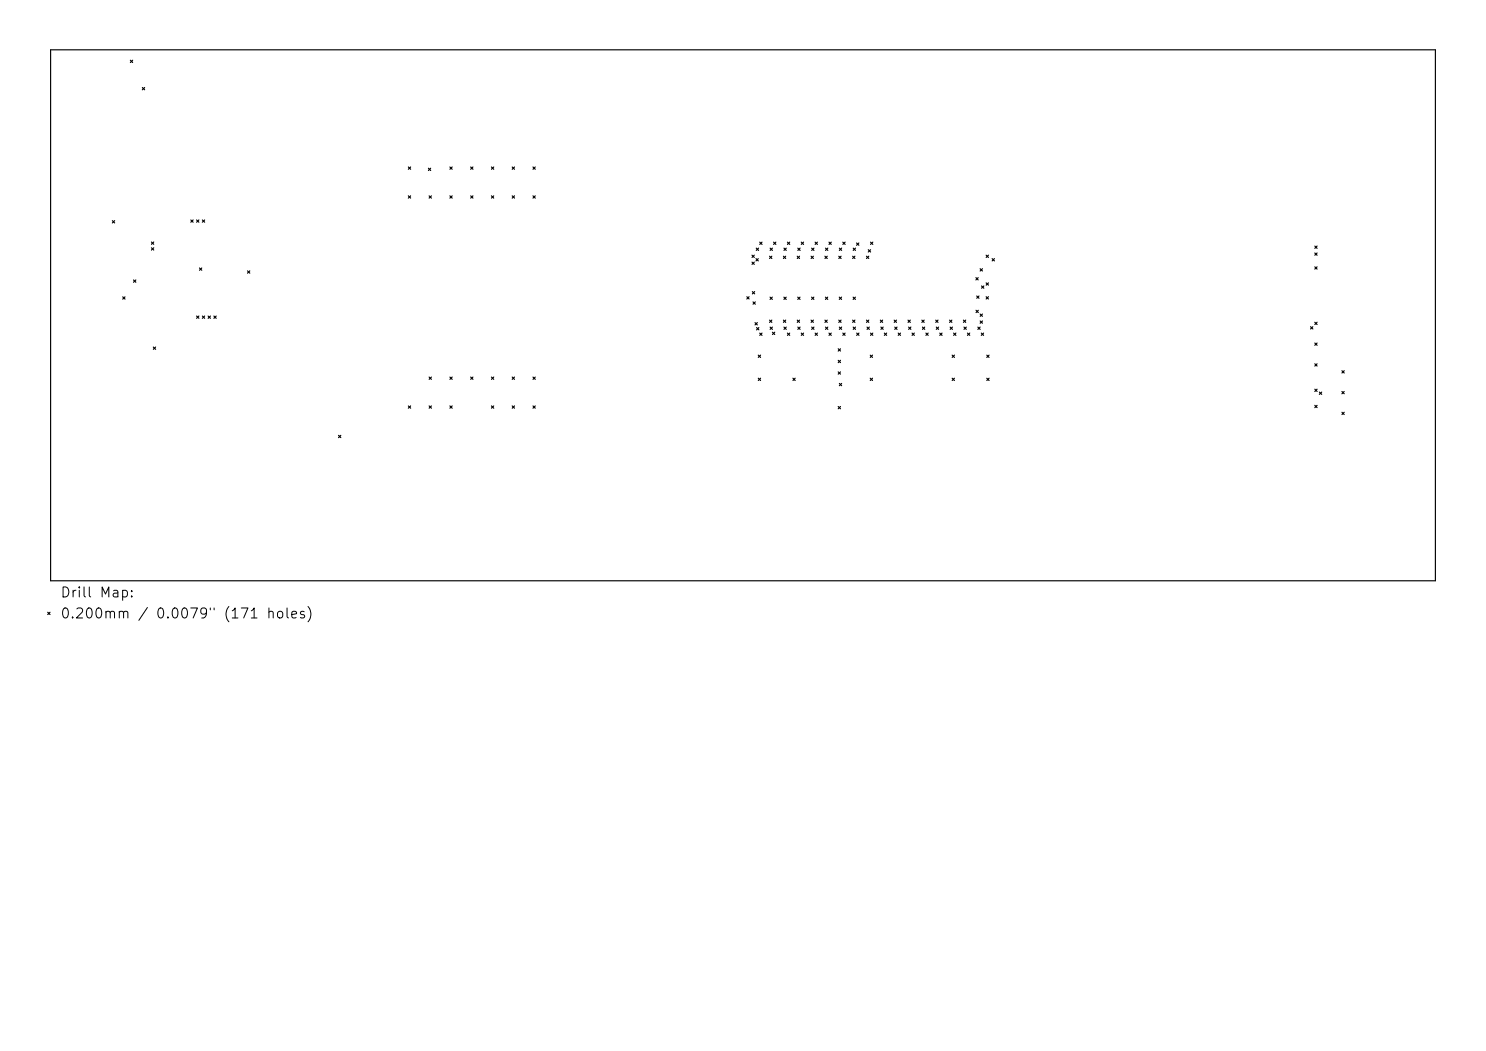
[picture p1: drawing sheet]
<svg xmlns="http://www.w3.org/2000/svg" width="297mm" height="210mm" viewBox="0 0 297 210" stroke-linecap="round" stroke-linejoin="round" font-family="sans-serif">
<defs><g id="words">
<g font-size="2">
<text x="11.9" y="119.9">Drill Map:</text>
<text x="11.9" y="124.1">0.200mm / 0.0079&quot; (171 holes)</text>
</g>
</g></defs>
<g fill="none" stroke="#000" stroke-width=".23">
<path d="M10.1 10h276.8v106.1h-276.8zM26.1 12l.4 .5M26.5 12l-.4 .5M28.5 17.5l.4 .4M28.9 17.5l-.4 .4M81.6 33.4l.5 .4M81.6 39.1l.5 .5M82.1 33.4l-.5 .4M82.1 39.1l-.5 .5M85.6 33.6l.5 .5M85.8 39.1l.4 .5M86.1 33.6l-.5 .5"/>
<path d="M86.2 39.1l-.4 .5M89.9 33.4l.5 .4M89.9 39.1l.5 .5M90.4 33.4l-.5 .4M90.4 39.1l-.5 .5M94.1 33.4l.4 .4M94.1 39.1l.4 .5M94.5 33.4l-.4 .4M94.5 39.1l-.4 .5M98.2 33.4l.5 .4M98.2 39.1l.5 .5M98.7 33.4l-.5 .4"/>
<path d="M98.7 39.1l-.5 .5M102.4 33.4l.4 .4M102.4 39.1l.4 .5M102.8 33.4l-.4 .4M102.8 39.1l-.4 .5M106.5 33.4l.5 .4M106.5 39.1l.5 .5M107 33.4l-.5 .4M107 39.1l-.5 .5M22.5 44.1l.4 .5M22.9 44.1l-.4 .5M24.5 59.3l.5 .5"/>
<path d="M25 59.3l-.5 .5M26.7 55.9l.4 .5M27.1 55.9l-.4 .5M30.3 48.4l.4 .4M30.3 49.5l.4 .5M30.7 48.4l-.4 .4M30.7 49.5l-.4 .5M38.1 43.9l.5 .5M38.6 43.9l-.5 .5M39.3 43.9l.5 .5M39.8 43.9l-.5 .5M39.9 53.5l.4 .5"/>
<path d="M40.3 53.5l-.4 .5M40.4 43.9l.5 .5M40.9 43.9l-.5 .5M49.5 54.1l.4 .5M49.9 54.1l-.4 .5M149.3 59.3l.4 .5M149.7 59.3l-.4 .5M150.3 51l.5 .4M150.3 52.4l.5 .4M150.4 58.3l.4 .4M150.8 51l-.5 .4M150.8 52.4l-.5 .4"/>
<path d="M150.8 58.3l-.4 .4M151.1 51.7l.5 .4M151.2 49.6l.4 .4M151.6 51.7l-.5 .4M151.6 49.6l-.4 .4M151.8 48.4l.5 .4M152.3 48.4l-.5 .4M153.8 51.2l.5 .5M153.9 59.4l.5 .4M153.9 49.6l.5 .4M154.3 51.2l-.5 .5M154.4 59.4l-.5 .4"/>
<path d="M154.4 49.6l-.5 .4M154.6 48.4l.5 .4M155.1 48.4l-.5 .4M156.6 51.2l.4 .5M156.7 59.4l.4 .4M156.7 49.6l.5 .4M157 51.2l-.4 .5M157.1 59.4l-.4 .4M157.2 49.6l-.5 .4M157.4 48.4l.4 .4M157.8 48.4l-.4 .4M159.3 51.2l.5 .5"/>
<path d="M159.4 59.4l.5 .4M159.5 49.6l.4 .4M159.8 51.2l-.5 .5M159.9 59.4l-.5 .4M159.9 49.6l-.4 .4M160.1 48.4l.5 .4M160.6 48.4l-.5 .4M162.1 51.2l.5 .5M162.2 59.4l.5 .4M162.2 49.6l.5 .4M162.6 51.2l-.5 .5M162.7 59.4l-.5 .4"/>
<path d="M162.7 49.6l-.5 .4M162.9 48.4l.5 .4M163.4 48.4l-.5 .4M164.9 51.2l.4 .5M165 59.4l.4 .4M165 49.6l.5 .4M165.3 51.2l-.4 .5M165.4 59.4l-.4 .4M165.5 49.6l-.5 .4M165.7 48.4l.4 .4M166.1 48.4l-.4 .4M167.6 51.2l.5 .5"/>
<path d="M167.7 59.4l.5 .4M167.8 49.6l.4 .4M168.1 51.2l-.5 .5M168.2 59.4l-.5 .4M168.2 49.6l-.4 .4M168.5 48.4l.4 .4M168.9 48.4l-.4 .4M170.4 51.2l.5 .5M170.5 59.4l.5 .4M170.5 49.6l.5 .4M170.9 51.2l-.5 .5M171 59.4l-.5 .4"/>
<path d="M171 49.6l-.5 .4M171.2 48.6l.5 .4M171.7 48.6l-.5 .4M173.2 51.2l.4 .5M173.5 49.9l.5 .5M173.6 51.2l-.4 .5M174 48.4l.4 .4M174 49.9l-.5 .5M174.4 48.4l-.4 .4M195 55.5l.5 .4M195.2 59.1l.5 .5M195.5 55.5l-.5 .4"/>
<path d="M195.7 59.1l-.5 .5M195.9 53.7l.5 .5M196.2 57.1l.4 .5M196.4 53.7l-.5 .5M196.6 57.1l-.4 .5M197.1 51l.5 .4M197.1 56.5l.5 .5M197.1 59.3l.5 .5M197.6 51l-.5 .4M197.6 56.5l-.5 .5M197.6 59.3l-.5 .5M198.3 51.7l.5 .4"/>
<path d="M198.8 51.7l-.5 .4M262.8 49.2l.4 .4M262.8 50.5l.4 .5M262.8 53.3l.4 .5M263.2 49.2l-.4 .4M263.2 50.5l-.4 .5M263.2 53.3l-.4 .5M30.6 69.3l.5 .5M31.1 69.3l-.5 .5M39.3 63.1l.5 .5M39.8 63.1l-.5 .5M40.4 63.1l.5 .5"/>
<path d="M40.9 63.1l-.5 .5M41.6 63.1l.5 .5M42.1 63.1l-.5 .5M42.8 63.1l.4 .5M43.2 63.1l-.4 .5M85.8 75.3l.4 .5M86.2 75.3l-.4 .5M89.9 75.3l.5 .5M90.4 75.3l-.5 .5M94.1 75.3l.4 .5M94.5 75.3l-.4 .5M98.2 75.3l.5 .5"/>
<path d="M98.7 75.3l-.5 .5M102.4 75.3l.4 .5M102.8 75.3l-.4 .5M106.5 75.3l.5 .5M107 75.3l-.5 .5M150.5 60.3l.5 .5M150.9 64.5l.5 .4M151 60.3l-.5 .5M151.2 65.5l.5 .4M151.4 64.5l-.5 .4M151.6 71l.4 .4M151.6 75.6l.4 .4"/>
<path d="M151.7 65.5l-.5 .4M151.8 66.6l.5 .4M152 71l-.4 .4M152 75.6l-.4 .4M152.3 66.6l-.5 .4M153.8 64l.5 .4M153.9 65.4l.5 .4M154.3 64l-.5 .4M154.4 65.4l-.5 .4M154.4 66.4l.4 .4M154.8 66.4l-.4 .4M156.6 64l.4 .4"/>
<path d="M156.7 65.4l.5 .4M157 64l-.4 .4M157.2 65.4l-.5 .4M157.4 66.6l.4 .4M157.8 66.6l-.4 .4M158.5 75.6l.4 .4M158.9 75.6l-.4 .4M159.3 64l.5 .4M159.5 65.4l.4 .4M159.8 64l-.5 .4M159.9 65.4l-.4 .4M160.1 66.6l.5 .4"/>
<path d="M160.6 66.6l-.5 .4M162.1 64l.5 .4M162.2 65.4l.5 .4M162.6 64l-.5 .4M162.7 65.4l-.5 .4M162.9 66.6l.5 .4M163.4 66.6l-.5 .4M164.9 64l.4 .4M165 65.4l.5 .4M165.3 64l-.4 .4M165.5 65.4l-.5 .4M165.7 66.6l.4 .4"/>
<path d="M166.1 66.6l-.4 .4M167.5 69.7l.5 .5M167.5 72l.5 .5M167.5 74.3l.5 .5M167.6 64l.5 .4M167.8 65.4l.4 .4M167.8 76.6l.4 .5M168 69.7l-.5 .5M168 72l-.5 .5M168 74.3l-.5 .5M168.1 64l-.5 .4M168.2 65.4l-.4 .4"/>
<path d="M168.2 76.6l-.4 .5M168.5 66.6l.4 .4M168.9 66.6l-.4 .4M170.4 64l.5 .4M170.5 65.4l.5 .4M170.9 64l-.5 .4M171 65.4l-.5 .4M171.2 66.6l.5 .4M171.7 66.6l-.5 .4M173.2 64l.4 .4M173.3 65.4l.5 .4M173.6 64l-.4 .4"/>
<path d="M173.8 65.4l-.5 .4M173.9 71l.5 .4M173.9 75.6l.5 .4M174 66.6l.4 .4M174.4 71l-.5 .4M174.4 75.6l-.5 .4M174.4 66.6l-.4 .4M175.9 64l.5 .4M176.1 65.4l.4 .4M176.4 64l-.5 .4M176.5 65.4l-.4 .4M176.8 66.6l.4 .4"/>
<path d="M177.2 66.6l-.4 .4M178.7 64l.5 .4M178.8 65.4l.5 .4M179.2 64l-.5 .4M179.3 65.4l-.5 .4M179.5 66.6l.5 .4M180 66.6l-.5 .4M181.5 64l.4 .4M181.6 65.4l.5 .4M181.9 64l-.4 .4M182.1 65.4l-.5 .4M182.3 66.6l.5 .4"/>
<path d="M182.8 66.6l-.5 .4M184.3 64l.4 .4M184.4 65.4l.4 .4M184.7 64l-.4 .4M184.8 65.4l-.4 .4M185.1 66.6l.4 .4M185.5 66.6l-.4 .4M187 64l.5 .4M187.1 65.4l.5 .4M187.5 64l-.5 .4M187.6 65.4l-.5 .4M187.8 66.6l.5 .4"/>
<path d="M188.3 66.6l-.5 .4M189.8 64l.4 .4M189.9 65.4l.5 .4M190.2 64l-.4 .4M190.3 71l.5 .4M190.3 75.6l.5 .4M190.4 65.4l-.5 .4M190.6 66.6l.5 .4M190.8 71l-.5 .4M190.8 75.6l-.5 .4M191.1 66.6l-.5 .4M192.6 64l.4 .4"/>
<path d="M192.7 65.4l.4 .4M193 64l-.4 .4M193.1 65.4l-.4 .4M193.4 66.6l.4 .4M193.8 66.6l-.4 .4M195.1 62l.4 .5M195.4 65.4l.5 .4M195.5 62l-.4 .5M195.9 65.4l-.5 .4M195.9 62.7l.5 .5M195.9 64.1l.5 .5M196.1 66.6l.5 .4"/>
<path d="M196.4 62.7l-.5 .5M196.4 64.1l-.5 .5M196.6 66.6l-.5 .4M197.2 71l.5 .4M197.2 75.6l.5 .4M197.7 71l-.5 .4M197.7 75.6l-.5 .4M261.9 65.3l.5 .4M262.4 65.3l-.5 .4M262.8 64.4l.4 .4M262.8 68.5l.4 .5M262.8 72.7l.4 .5"/>
<path d="M262.8 77.8l.4 .4M263.2 64.4l-.4 .4M263.2 68.5l-.4 .5M263.2 72.7l-.4 .5M263.2 77.8l-.4 .4M263.7 78.3l.5 .5M264.2 78.3l-.5 .5M268.2 74.1l.5 .4M268.2 78.2l.5 .5M268.7 74.1l-.5 .4M268.7 78.2l-.5 .5M67.7 87l.4 .5"/>
<path d="M68.1 87l-.4 .5M81.6 81.1l.5 .5M82.1 81.1l-.5 .5M85.8 81.1l.4 .5M86.2 81.1l-.4 .5M89.9 81.1l.5 .5M90.4 81.1l-.5 .5M98.2 81.1l.5 .5M98.7 81.1l-.5 .5M102.4 81.1l.4 .5M102.8 81.1l-.4 .5M106.5 81.1l.5 .5"/>
<path d="M107 81.1l-.5 .5M167.5 81.2l.5 .5M168 81.2l-.5 .5M262.8 81l.4 .5M263.2 81l-.4 .5M268.2 82.4l.5 .4M268.7 82.4l-.5 .4M9.5 122.3l.5 .5M10 122.3l-.5 .5"/>
</g>
<use href="#words"/>
</svg>
